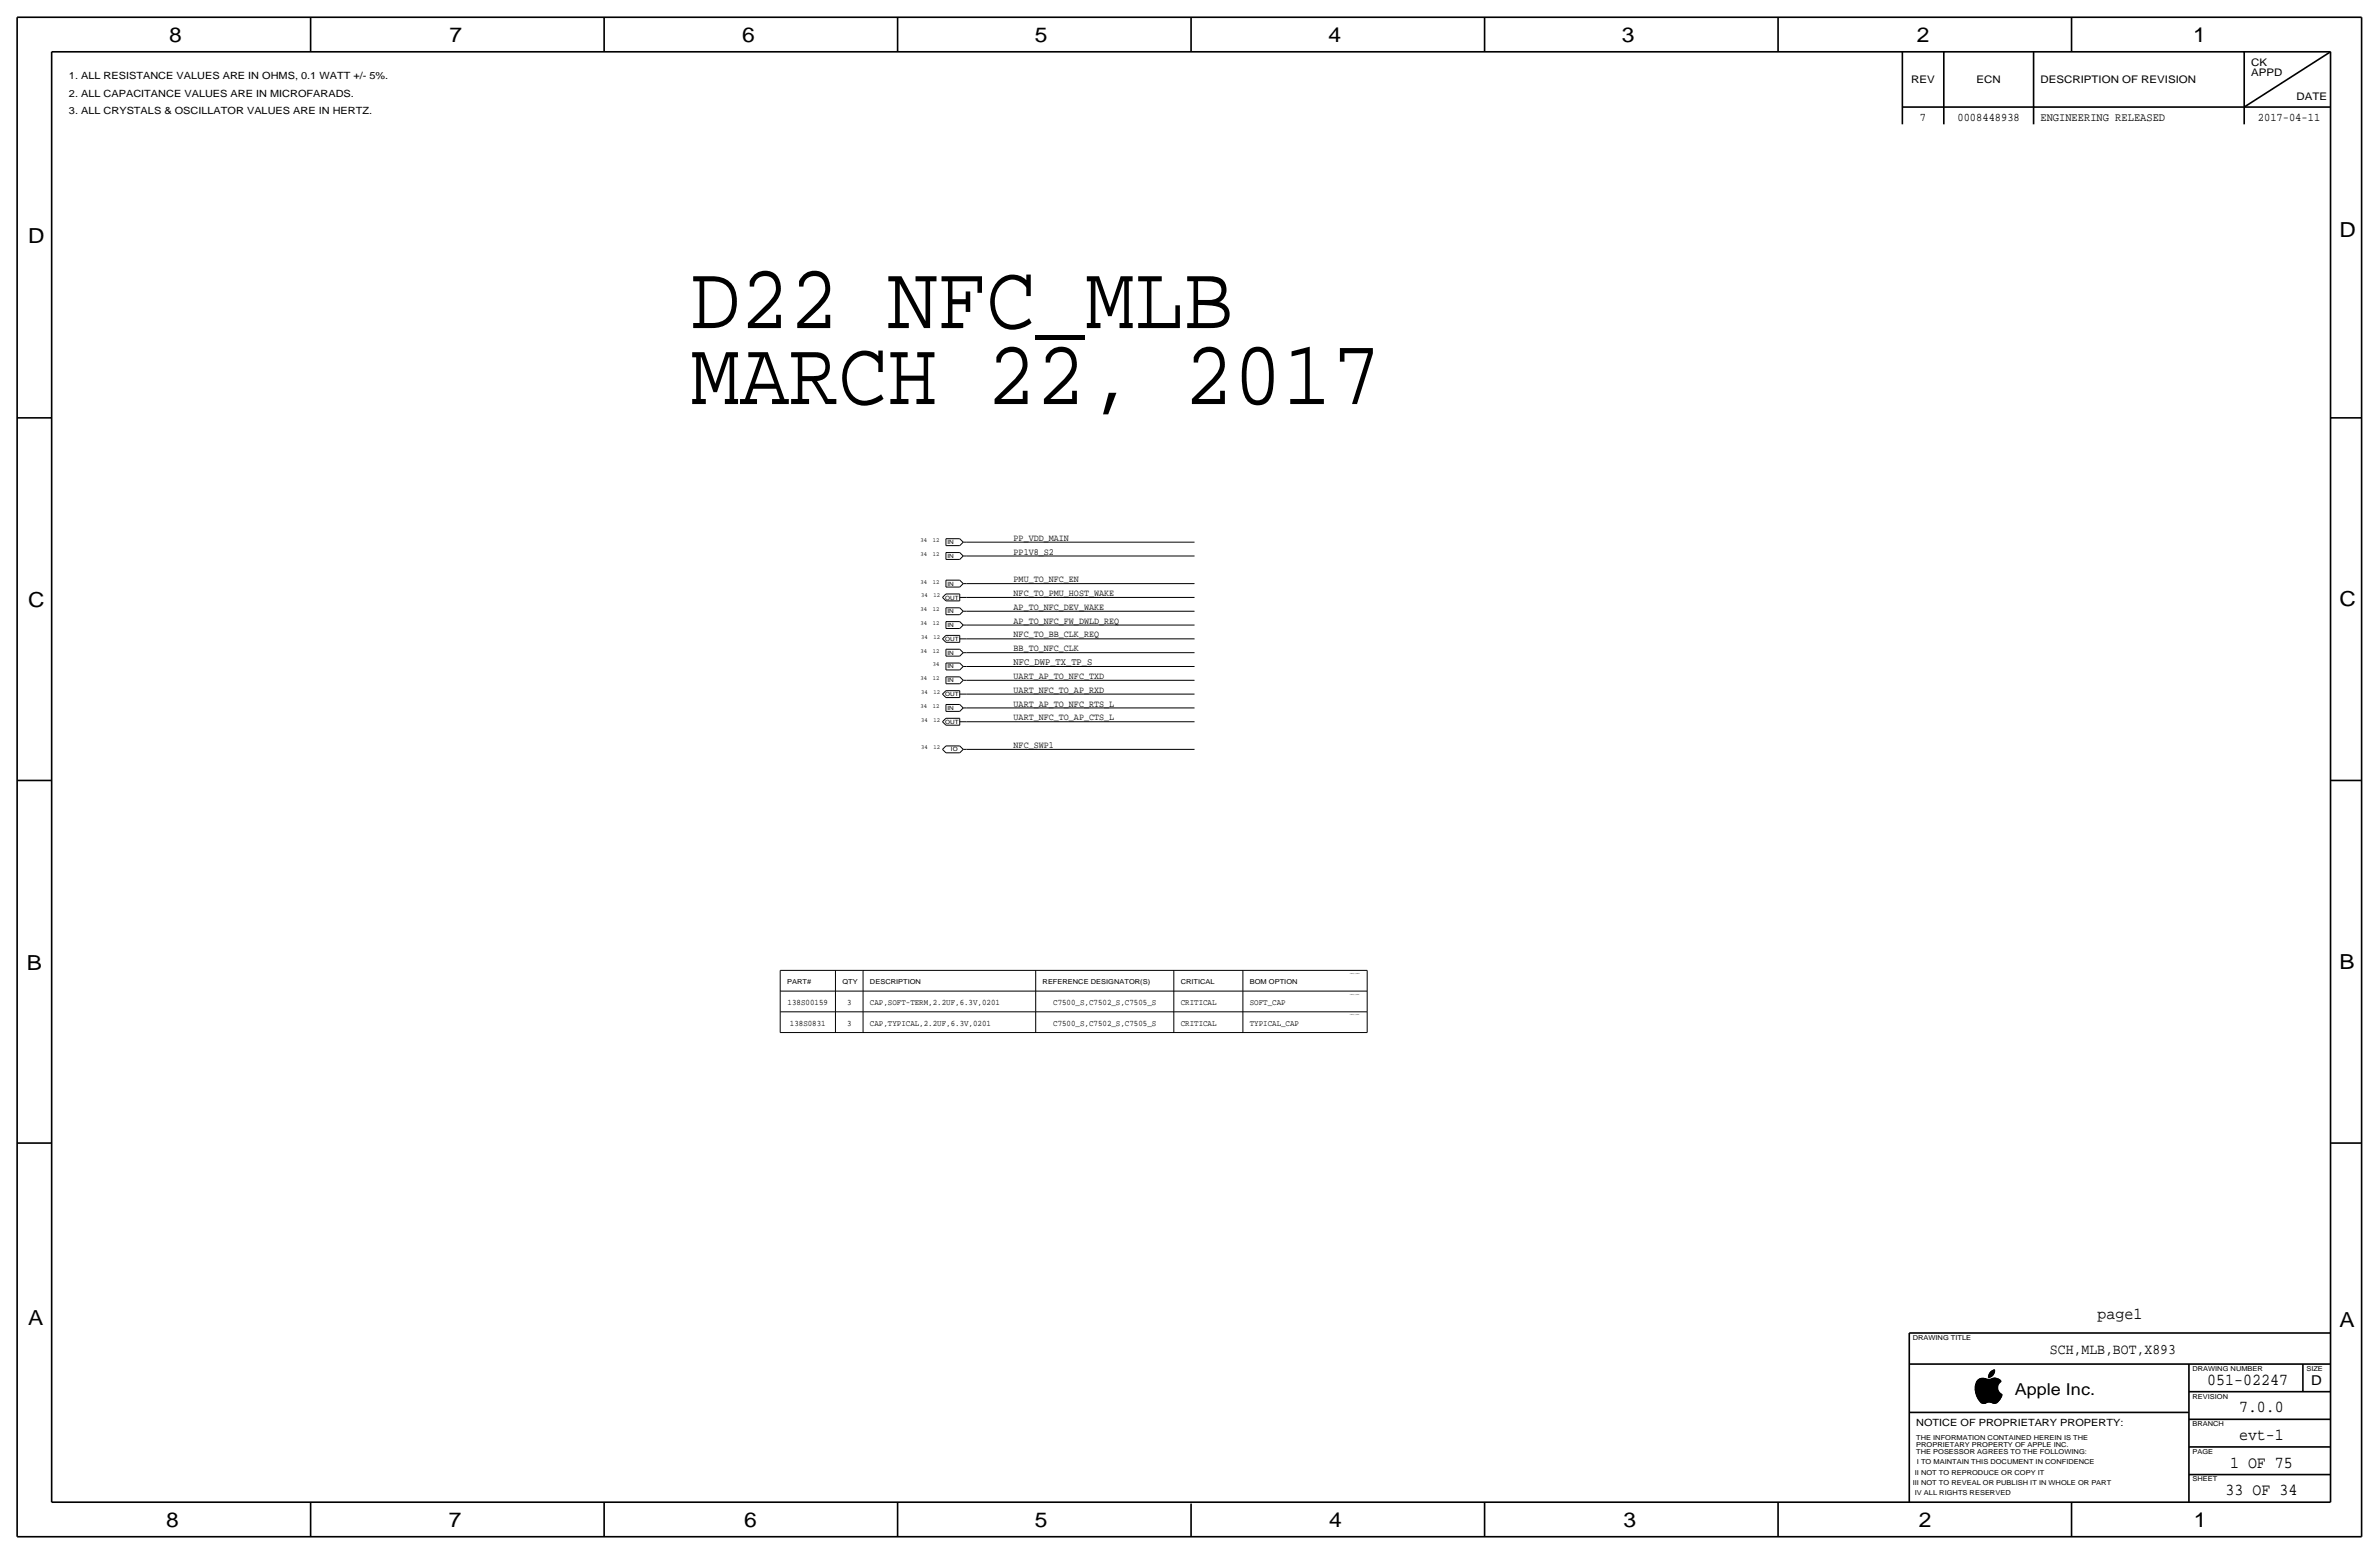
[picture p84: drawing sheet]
<svg xmlns="http://www.w3.org/2000/svg" width="875mm" height="572mm" viewBox="0 0 875 572" stroke-linecap="round" stroke-linejoin="round" font-family="sans-serif">
<defs><g id="words">
<g font-size="33.9">
<text x="253.9" y="120.6">D22 NFC_MLB</text>
<text x="253.9" y="148.6">MARCH 22, 2017</text>
</g>
<g font-size="7.6">
<text x="62.2" y="15.5">8</text>
<text x="165.3" y="15.5">7</text>
<text x="273" y="15.5">6</text>
<text x="380.7" y="15.5">5</text>
<text x="488.6" y="15.5">4</text>
<text x="596.6" y="15.5">3</text>
<text x="705.1" y="15.5">2</text>
<text x="806.7" y="15.5">1</text>
<text x="10.4" y="89.4">D</text>
<text x="860.5" y="87.1">D</text>
<text x="10.4" y="223.3">C</text>
<text x="860.5" y="222.8">C</text>
<text x="9.8" y="356.6">B</text>
<text x="860.5" y="356.4">B</text>
<text x="10.4" y="487.4">A</text>
<text x="860.5" y="488.2">A</text>
<text x="61.2" y="561.6">8</text>
<text x="165" y="561.6">7</text>
<text x="273.7" y="561.6">6</text>
<text x="380.7" y="561.6">5</text>
<text x="488.9" y="561.6">4</text>
<text x="597.1" y="561.6">3</text>
<text x="705.8" y="561.6">2</text>
<text x="806.9" y="561.6">1</text>
</g>
<g font-size="6.2">
<text x="771.5" y="485.1">page1</text>
<text x="811.9" y="509.3">051-02247</text>
<text x="823.6" y="519.4">7.0.0</text>
<text x="823.6" y="529.6">evt-1</text>
<text x="820.3" y="539.8">1 OF 75</text>
<text x="818.6" y="549.9">33 OF 34</text>
</g>
<text font-size="6" x="741.1" y="512.9">Apple Inc.</text>
<text font-size="5.4" x="754" y="497.8">SCH,MLB,BOT,X893</text>
<text font-size="5" x="850.1" y="509.3">D</text>
<g font-size="4.3">
<text x="706.2" y="44.5">7</text>
<text x="720" y="44.5">0008448938</text>
<text x="750.5" y="44.5">ENGINEERING RELEASED</text>
<text x="830.5" y="44.5">2017-04-11</text>
</g>
<g font-size="3.8">
<text x="828" y="24.1">CK</text>
<text x="828" y="27.9">APPD</text>
<text x="703" y="30.5">REV</text>
<text x="727" y="30.5">ECN</text>
<text x="750.5" y="30.5">DESCRIPTION OF REVISION</text>
<text x="844.7" y="36.8">DATE</text>
</g>
<g font-size="3.7">
<text x="25.3" y="29.2">1. ALL RESISTANCE VALUES ARE IN OHMS, 0.1 WATT +/- 5%.</text>
<text x="25.3" y="35.6">2. ALL CAPACITANCE VALUES ARE IN MICROFARADS.</text>
<text x="25.3" y="41.9">3. ALL CRYSTALS &amp; OSCILLATOR VALUES ARE IN HERTZ.</text>
<text x="704.8" y="524.5">NOTICE OF PROPRIETARY PROPERTY:</text>
</g>
<text font-size="3.6" x="372.8" y="244.6">NFC_DWP_TX_TP_S</text>
<g font-size="3.5">
<text x="372.8" y="204">PP1V8_S2</text>
<text x="372.8" y="198.9">PP_VDD_MAIN</text>
<text x="372.8" y="214.1">PMU_TO_NFC_EN</text>
<text x="372.8" y="219.2">NFC_TO_PMU_HOST_WAKE</text>
<text x="372.8" y="224.3">AP_TO_NFC_DEV_WAKE</text>
<text x="372.8" y="229.4">AP_TO_NFC_FW_DWLD_REQ</text>
<text x="372.8" y="239.5">BB_TO_NFC_CLK</text>
<text x="372.8" y="234.4">NFC_TO_BB_CLK_REQ</text>
<text x="372.8" y="249.7">UART_AP_TO_NFC_TXD</text>
<text x="372.8" y="254.8">UART_NFC_TO_AP_RXD</text>
<text x="372.8" y="259.8">UART_AP_TO_NFC_RTS_L</text>
<text x="372.8" y="264.9">UART_NFC_TO_AP_CTS_L</text>
<text x="372.8" y="275.1">NFC_SWP1</text>
</g>
<g font-size="3.1">
<text x="289.7" y="369.6">138S00159</text>
<text x="311.5" y="369.6">3</text>
<text x="320" y="369.6">CAP,SOFT-TERM,2.2UF,6.3V,0201</text>
<text x="387.4" y="369.6">C7500_S,C7502_S,C7505_S</text>
<text x="434.3" y="369.6">CRITICAL</text>
<text x="459.7" y="369.6">SOFT_CAP</text>
<text x="290.5" y="377.2">138S0831</text>
<text x="311.5" y="377.2">3</text>
<text x="320" y="377.2">CAP,TYPICAL,2.2UF,6.3V,0201</text>
<text x="387.4" y="377.2">C7500_S,C7502_S,C7505_S</text>
<text x="434.3" y="377.2">CRITICAL</text>
<text x="459.7" y="377.2">TYPICAL_CAP</text>
</g>
<g font-size="2.5">
<text x="289.5" y="362">PART#</text>
<text x="309.8" y="362">QTY</text>
<text x="320" y="362">DESCRIPTION</text>
<text x="383.5" y="362">REFERENCE DESIGNATOR(S)</text>
<text x="434.3" y="362">CRITICAL</text>
<text x="459.7" y="362">BOM OPTION</text>
<text x="703.5" y="492.8">DRAWING TITLE</text>
<text x="806.4" y="504.2">DRAWING NUMBER</text>
<text x="848.3" y="504.2">SIZE</text>
<text x="806.4" y="514.4">REVISION</text>
<text x="806.4" y="524.5">BRANCH</text>
<text x="704.8" y="532.1">PROPRIETARY PROPERTY OF APPLE INC.</text>
<text x="704.8" y="529.6">THE INFORMATION CONTAINED HEREIN IS THE</text>
<text x="704.8" y="534.7">THE POSESSOR AGREES TO THE FOLLOWING:</text>
<text x="705.1" y="538.5">I TO MAINTAIN THIS DOCUMENT IN CONFIDENCE</text>
<text x="806.4" y="534.7">PAGE</text>
<text x="704.3" y="542.3">II NOT TO REPRODUCE OR COPY IT</text>
<text x="806.4" y="544.8">SHEET</text>
<text x="703.5" y="546.1">III NOT TO REVEAL OR PUBLISH IT IN WHOLE OR PART</text>
<text x="704.3" y="549.9">IV ALL RIGHTS RESERVED</text>
</g>
<g font-size="2.3">
<text x="338.5" y="199.4">34</text>
<text x="343.1" y="199.4">12</text>
<text x="338.5" y="204.5">34</text>
<text x="343.1" y="204.5">12</text>
<text x="338.5" y="214.6">34</text>
<text x="343.1" y="214.6">12</text>
<text x="338.8" y="219.7">34</text>
<text x="343.4" y="219.7">12</text>
<text x="338.5" y="224.8">34</text>
<text x="343.1" y="224.8">12</text>
<text x="338.5" y="229.9">34</text>
<text x="343.1" y="229.9">12</text>
<text x="338.8" y="235">34</text>
<text x="343.4" y="235">12</text>
<text x="338.5" y="240">34</text>
<text x="343.1" y="245.1">34</text>
<text x="343.1" y="240">12</text>
<text x="338.5" y="250.2">34</text>
<text x="343.1" y="250.2">12</text>
<text x="338.8" y="255.3">34</text>
<text x="343.4" y="255.3">12</text>
<text x="338.5" y="260.4">34</text>
<text x="343.1" y="260.4">12</text>
<text x="338.8" y="265.4">34</text>
<text x="343.4" y="265.4">12</text>
<text x="338.8" y="275.6">34</text>
<text x="343.4" y="275.6">12</text>
</g>
<g font-size="2.1">
<text x="348.5" y="200.1">IN</text>
<text x="348.5" y="205.2">IN</text>
<text x="348.5" y="215.3">IN</text>
<text x="347.7" y="220.5">OUT</text>
<text x="348.5" y="225.5">IN</text>
<text x="348.5" y="230.6">IN</text>
<text x="347.7" y="235.8">OUT</text>
<text x="348.5" y="245.8">IN</text>
<text x="348.5" y="240.7">IN</text>
<text x="348.5" y="250.9">IN</text>
<text x="347.7" y="256.1">OUT</text>
<text x="348.5" y="261.1">IN</text>
<text x="347.7" y="266.2">OUT</text>
<text x="349.8" y="276.3">IO</text>
</g>
<g font-size=".4">
<text x="496.5" y="358.1">TABLE_5_HEAD</text>
<text x="496.5" y="365.8">TABLE_5_ITEM</text>
<text x="496.5" y="373.4">TABLE_5_ITEM</text>
</g>
</g></defs>
<g fill="none" stroke="#000" stroke-width=".37">
<path d="M347.9 198.1h5.1zM347.9 198.1v2.6zM353 198.1l1.3 1.3zM354.3 199.4l-1.3 1.3zM354.3 199.4h1.2zM355.5 199.4h83.9zM346.7 219.7l1.2 1.3zM347.9 218.4l-1.2 1.3zM347.9 213.4h5.1zM347.9 213.4v2.5zM347.9 215.9h5.1zM347.9 203.2h5.1z"/>
<path d="M347.9 203.2v2.5zM347.9 205.7h5.1zM347.9 200.7h5.1zM347.9 218.4h5.1zM353 219.7h2.5zM353 218.4v2.6zM353 213.4l1.3 1.2zM353 203.2l1.3 1.3zM354.3 214.6l-1.3 1.3zM354.3 204.5l-1.3 1.2zM354.3 214.6h1.2zM354.3 204.5h1.2z"/>
<path d="M355.5 204.5h83.9zM355.5 219.7h83.9zM355.5 214.6h83.9zM346.7 235l1.2 1.2zM347.9 233.7l-1.2 1.3zM347.9 238.8h5.1zM347.9 238.8v2.5zM347.9 228.6h5.1zM347.9 228.6v2.5zM347.9 231.1h5.1zM347.9 223.5h5.1zM347.9 223.5v2.6z"/>
<path d="M347.9 226.1h5.1zM347.9 221h5.1zM347.9 233.7h5.1zM347.9 236.2h5.1zM353 235h2.5zM353 233.7v2.5zM353 238.8l1.3 1.2zM353 228.6l1.3 1.3zM353 223.5l1.3 1.3zM354.3 229.9l-1.3 1.2zM354.3 224.8l-1.3 1.3zM354.3 229.9h1.2z"/>
<path d="M354.3 224.8h1.2zM355.5 229.9h83.9zM355.5 235h83.9zM355.5 224.8h83.9zM346.7 255.3l1.2 1.2zM347.9 243.8h5.1zM347.9 243.8v2.6zM347.9 246.4h5.1zM347.9 254l-1.2 1.3zM347.9 259.1h5.1zM347.9 259.1v2.5zM347.9 248.9h5.1z"/>
<path d="M347.9 248.9v2.6zM347.9 251.5h5.1zM347.9 241.3h5.1zM347.9 254h5.1zM347.9 256.5h5.1zM353 243.8l1.3 1.3zM353 255.3h2.5zM353 254v2.5zM353 259.1l1.3 1.3zM353 248.9l1.3 1.3zM354.3 245.1l-1.3 1.3zM354.3 250.2l-1.3 1.3z"/>
<path d="M354.3 240l-1.3 1.3zM354.3 245.1h1.2zM354.3 250.2h1.2zM354.3 240h1.2zM355.5 255.3h83.9zM355.5 250.2h83.9zM355.5 245.1h83.9zM355.5 240h83.9zM346.7 265.4l1.2 1.3zM346.7 275.6l1.2 1.3zM347.9 261.6h5.1zM347.9 264.2l-1.2 1.2z"/>
<path d="M347.9 274.3l-1.2 1.3zM347.9 264.2h5.1zM347.9 266.7h5.1zM347.9 276.9h5.1zM347.9 274.3h5.1zM353 265.4h2.5zM353 264.2v2.5zM353 274.3l1.3 1.3zM354.3 260.4l-1.3 1.2zM354.3 275.6l-1.3 1.3zM354.3 275.6h1.2zM354.3 260.4h1.2z"/>
<path d="M355.5 260.4h83.9zM355.5 265.4h83.9zM355.5 275.6h83.9zM287 356.9v7.6zM287 356.9h215.9zM307.3 356.9v7.6zM317.4 356.9v7.6zM380.9 356.9v7.6zM431.7 356.9v7.6zM457.1 356.9v7.6zM502.9 356.9v7.6zM287 372.1v7.6z"/>
<path d="M287 379.7h215.9zM287 364.5h215.9zM287 364.5v7.6zM287 372.1h215.9zM307.3 372.1v7.6zM307.3 364.5v7.6zM317.4 372.1v7.6zM317.4 364.5v7.6zM380.9 372.1v7.6zM380.9 364.5v7.6zM431.7 372.1v7.6zM431.7 364.5v7.6z"/>
<path d="M457.1 372.1v7.6zM457.1 364.5v7.6zM502.9 372.1v7.6zM502.9 364.5v7.6zM726.5 511.1h8.3zM726.5 511h8.3zM726.5 510.1h8.3zM726.5 510.9h8.3zM726.5 510.6h8.3zM726.5 510.8h8.3zM726.5 510.7h8.3zM726.5 511.2h8.4z"/>
<path d="M726.5 511.3h8.4zM726.5 511.4h8.5zM726.5 510.4h8.2zM726.5 510.5h8.2zM726.5 510.3h8.2zM726.5 510.2h8.2zM726.5 511.6h8.5zM726.5 511.7h8.6zM726.5 511.8h8.7zM726.5 509.7h8.3zM726.5 509.9h8.3zM726.5 510h8.3z"/>
<path d="M726.5 509.8h8.3zM726.5 511.5h8.5zM726.6 512h8.7zM726.6 512.1h8.8zM726.6 511.9h8.6zM726.6 509.5h8.3zM726.6 509.6h8.3zM726.6 509.3h8.4zM726.6 509.4h8.3zM726.6 512.2h8.9zM726.6 509.2h8.4zM726.7 512.3h8.9z"/>
<path d="M726.7 509.1h8.3zM726.7 512.4h9zM726.7 509h8.4zM726.7 512.6h9.3zM726.7 508.9h8.5zM726.7 512.5h9.1zM726.8 512.7h9.4zM726.8 512.8h9.6zM726.8 508.8h8.5zM726.8 508.7h8.5zM726.8 508.6h8.6zM726.8 512.9h9.6z"/>
<path d="M726.9 513.1h9.4zM726.9 513h9.5zM726.9 513.2h9.4zM726.9 508.5h8.6zM727 508.3h8.7zM727 513.3h9.3zM727 508.4h8.6zM727 513.4h9.2zM727 508.2h8.8zM727.1 513.5h9.1zM727.1 508.1h8.9zM727.2 513.6h9z"/>
<path d="M727.2 507.9h8.8zM727.2 513.7h8.9zM727.3 507.8h8.6zM727.3 513.8h8.8zM727.3 514h8.7zM727.3 507.7h8.5zM727.3 513.9h8.7zM727.4 514.1h8.5zM727.4 507.6h8.4zM727.5 514.2h8.4zM727.5 507.5h8.2zM727.5 514.4h8.3z"/>
<path d="M727.6 514.5h8.1zM727.6 507.4h7.9zM727.7 514.6h8zM727.7 514.7h7.9zM727.7 507.3h7.7zM727.8 514.8h7.7zM727.9 514.9h7.6zM727.9 507.2h3.1zM727.9 515h7.5zM728 515.1h7.3zM728 507.1h2.6zM728.1 515.2h7.1z"/>
<path d="M728.2 507.1l1.8-.2a3.7 3.7 0 0 0 3.2-.1 2.44 2.44 0 0 1 2.8 1.3 2.72 2.72 0 0 0 .4 4.8l-.6 1.5-1.1 1.3M728.2 515.3h6.9zM728.2 507a4.7 4.7 0 0 0-1.2 6.3l1.8 2.7 .8 .2 1-.3M728.3 515.4h6.7zM728.3 507h2.1zM728.4 515.5h6.5zM728.5 515.6h6.3zM728.6 515.7h2.5zM728.6 506.9h1.4zM728.7 515.8h2.1zM728.8 515.9h1.9zM728.9 516h1.6z"/>
<path d="M729.2 516.1h1zM731.4 506.4h.8zM731.4 506.5h.6zM731.4 506.6h.4zM731.4 506h1.4zM731.4 506.2h1.1zM731.4 506.3h1zM731.4 506.1h1.3zM731.5 505.8h1.5zM731.5 505.9h1.4zM731.5 505.7h1.6zM731.5 505.6h1.7z"/>
<path d="M731.6 505.5h1.6zM731.6 505.4h1.7zM731.7 505.3h1.6zM731.7 505.2h1.7zM731.8 505.1h1.7zM731.8 505h1.7zM731.9 504.9h1.6zM732 504.7h1.6zM732.1 504.6h1.5zM732.1 507.2h3.1zM732.2 504.5h1.4zM732.2 515.7h2.5z"/>
<path d="M732.3 504.4h1.4zM732.4 507.1h2.6zM732.4 504.3h1.3zM732.5 504.2h1.2zM732.5 515.8h2.1zM732.6 507h2.2zM732.7 504.1h1zM732.7 515.9h1.8zM732.8 504h.9zM732.9 506.9h1.6zM732.9 516h1.4zM733 503.9h.7z"/>
<path d="M733.2 503.8h.5zM733.2 516.1h.8zM733.2 506.8h.9zM733.7 503.7a2.81 2.81 0 0 0-2.3 3 2.71 2.71 0 0 0 2.3-2.9M734.8 515.7a2.7 2.7 0 0 1-3-.1l-1.1 .3"/>
</g>
<g fill="none" stroke="#000" stroke-width=".6" stroke-linecap="butt">
<path d="M6.3 6.4v558.7zM6.3 6.4h862.3zM19 19.1h838.2zM19 19.1v533.4zM114.2 6.4v12.7zM222.2 6.4v12.7zM330.1 6.4v12.7zM438.1 6.4v12.7zM546 6.4v12.7zM654 6.4v12.7zM699.7 19v26.7zM715 19.1v26.6z"/>
<path d="M748 19v26.7zM761.9 6.4v12.7zM825.4 19v26.7zM857.2 19.1v533.4zM868.6 6.4v558.7zM699.7 39.4h157.5zM825.4 39.4l31.8-20.4zM6.3 153.7h12.7zM857.2 153.7h11.4zM6.3 287h12.7zM857.2 287h11.4zM6.3 420.4h12.7z"/>
<path d="M857.2 420.4h11.4zM702.3 490.2h154.9zM702.3 490.2v62.3zM702.3 501.6h154.9zM702.3 519.4h102.8zM805.1 511.8h52.1zM805.1 501.6v50.8zM847 501.6v10.2zM805.1 532.1h52.1zM805.1 522h52.1zM19 552.5h838.2zM114.2 552.4v12.7z"/>
<path d="M222.2 552.5v12.7zM330.1 552.5v12.7zM438.1 553v12.1zM546 552.5v12.7zM654 552.5v12.7zM761.9 552.5v12.7zM805.1 542.3h52.1zM6.3 565.1h862.3z"/>
</g>
<use href="#words"/>
</svg>
